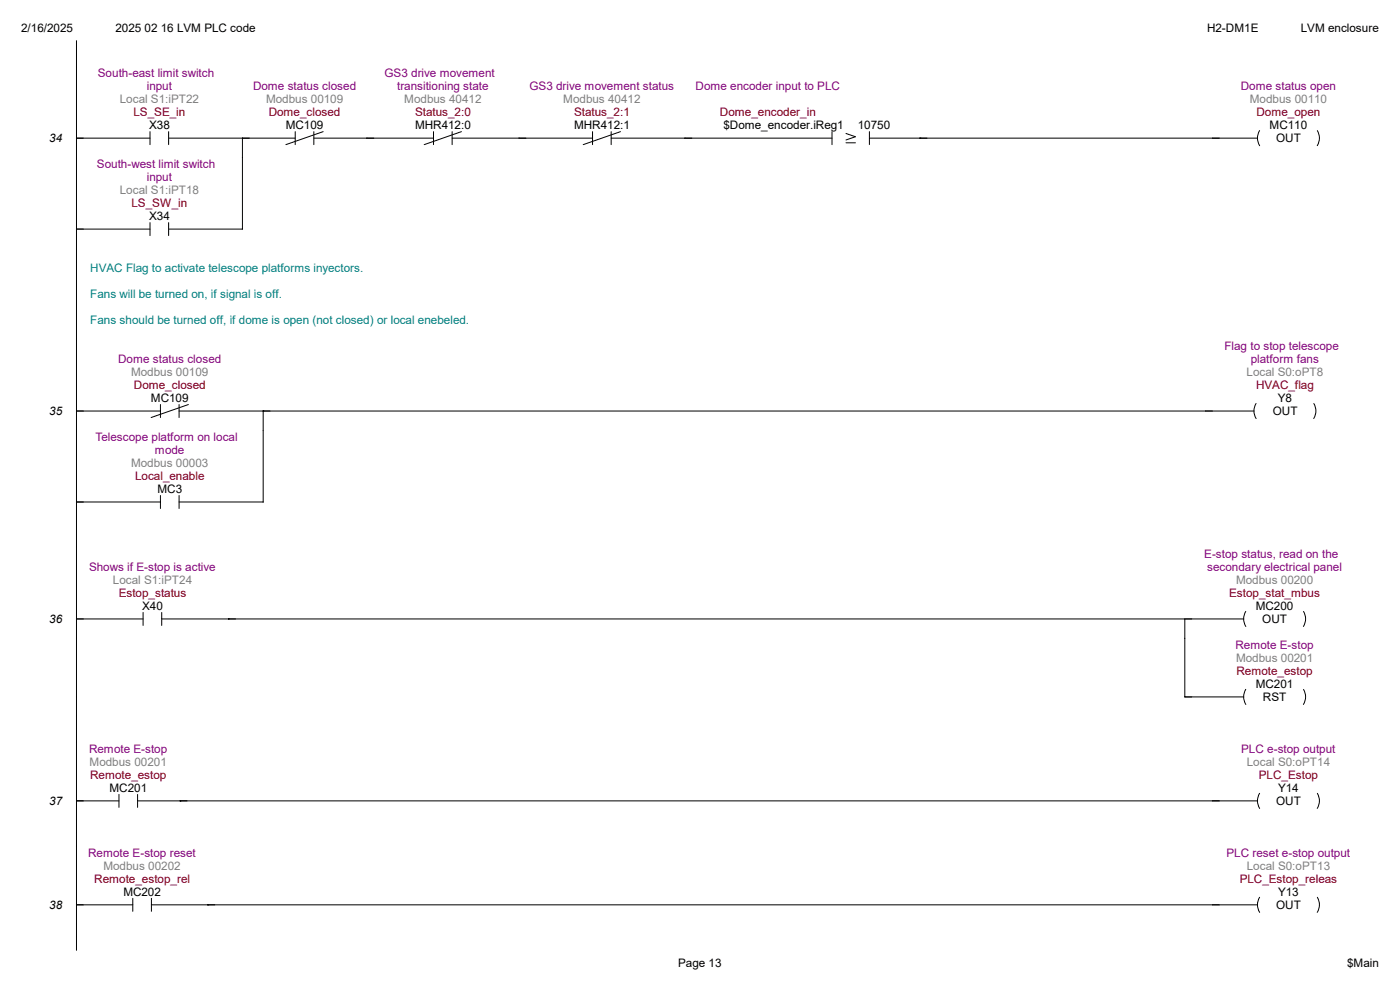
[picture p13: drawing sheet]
<svg xmlns="http://www.w3.org/2000/svg" width="420mm" height="297mm" viewBox="0 0 420 297" stroke-linecap="round" stroke-linejoin="round" font-family="sans-serif">
<defs><g id="words">
<g font-size="3.5">
<text x="6.3" y="9.5">2/16/2025</text>
<text x="34.6" y="9.5">2025 02 16 LVM PLC code</text>
<text x="362.1" y="9.5">H2-DM1E</text>
<text x="390.2" y="9.5">LVM enclosure</text>
<text x="44.7" y="38.7">X38</text>
<text x="85.7" y="38.7">MC109</text>
<text x="124.5" y="38.7">MHR412:0</text>
<text x="172.2" y="38.7">MHR412:1</text>
<text x="217" y="38.7">$Dome_encoder.iReg1</text>
<text x="257.3" y="38.7">10750</text>
<text x="380.9" y="38.7">MC110</text>
<text x="14.8" y="42.6">34</text>
<text x="382.8" y="42.6">OUT</text>
<text x="44.7" y="66">X34</text>
<text x="14.8" y="124.4">35</text>
<text x="45.3" y="120.5">MC109</text>
<text x="381.8" y="124.4">OUT</text>
<text x="383.4" y="120.5">Y8</text>
<text x="47.2" y="147.7">MC3</text>
<text x="42.6" y="182.8">X40</text>
<text x="376.7" y="182.8">MC200</text>
<text x="14.8" y="186.7">36</text>
<text x="378.7" y="186.7">OUT</text>
<text x="376.7" y="206.2">MC201</text>
<text x="378.9" y="210.1">RST</text>
<text x="32.9" y="237.3">MC201</text>
<text x="383.5" y="237.3">Y14</text>
<text x="14.8" y="241.2">37</text>
<text x="382.8" y="241.2">OUT</text>
<text x="37" y="268.5">MC202</text>
<text x="383.5" y="268.5">Y13</text>
<text x="14.8" y="272.4">38</text>
<text x="382.8" y="272.4">OUT</text>
<text x="203.5" y="289.9">Page 13</text>
<text x="404.1" y="289.9">$Main</text>
</g>
<g font-size="3.5" fill="#800080">
<text x="29.4" y="23.1">South-east limit switch</text>
<text x="115.4" y="23.1">GS3 drive movement</text>
<text x="44" y="27">input</text>
<text x="75.9" y="27">Dome status closed</text>
<text x="119.1" y="27">transitioning state</text>
<text x="158.8" y="27">GS3 drive movement status</text>
<text x="208.7" y="27">Dome encoder input to PLC</text>
<text x="372.2" y="27">Dome status open</text>
<text x="29.1" y="50.4">South-west limit switch</text>
<text x="44" y="54.3">input</text>
<text x="367.3" y="104.9">Flag to stop telescope</text>
<text x="35.4" y="108.8">Dome status closed</text>
<text x="375.2" y="108.8">platform fans</text>
<text x="28.6" y="132.2">Telescope platform on local</text>
<text x="46.5" y="136.1">mode</text>
<text x="361.3" y="167.2">E-stop status, read on the</text>
<text x="26.7" y="171.1">Shows if E-stop is active</text>
<text x="362.1" y="171.1">secondary electrical panel</text>
<text x="370.6" y="194.5">Remote E-stop</text>
<text x="26.7" y="225.6">Remote E-stop</text>
<text x="372.4" y="225.6">PLC e-stop output</text>
<text x="26.5" y="256.8">Remote E-stop reset</text>
<text x="368" y="256.8">PLC reset e-stop output</text>
</g>
<g font-size="3.5" fill="#808080">
<text x="35.9" y="30.9">Local S1:iPT22</text>
<text x="79.8" y="30.9">Modbus 00109</text>
<text x="121.3" y="30.9">Modbus 40412</text>
<text x="169" y="30.9">Modbus 40412</text>
<text x="374.9" y="30.9">Modbus 00110</text>
<text x="35.9" y="58.2">Local S1:iPT18</text>
<text x="39.3" y="112.7">Modbus 00109</text>
<text x="374" y="112.7">Local S0:oPT8</text>
<text x="39.3" y="140">Modbus 00003</text>
<text x="33.9" y="175">Local S1:iPT24</text>
<text x="370.8" y="175">Modbus 00200</text>
<text x="370.8" y="198.4">Modbus 00201</text>
<text x="26.9" y="229.5">Modbus 00201</text>
<text x="374.1" y="229.5">Local S0:oPT14</text>
<text x="31" y="260.7">Modbus 00202</text>
<text x="374.1" y="260.7">Local S0:oPT13</text>
</g>
<g font-size="3.5" fill="#800000">
<text x="40" y="34.8">LS_SE_in</text>
<text x="80.6" y="34.8">Dome_closed</text>
<text x="124.5" y="34.8">Status_2:0</text>
<text x="172.2" y="34.8">Status_2:1</text>
<text x="216" y="34.8">Dome_encoder_in</text>
<text x="376.9" y="34.8">Dome_open</text>
<text x="39.5" y="62.1">LS_SW_in</text>
<text x="40.2" y="116.6">Dome_closed</text>
<text x="376.8" y="116.6">HVAC_flag</text>
<text x="40.5" y="143.8">Local_enable</text>
<text x="35.6" y="178.9">Estop_status</text>
<text x="368.8" y="178.9">Estop_stat_mbus</text>
<text x="370.9" y="202.3">Remote_estop</text>
<text x="27.1" y="233.4">Remote_estop</text>
<text x="377.7" y="233.4">PLC_Estop</text>
<text x="28.3" y="264.6">Remote_estop_rel</text>
<text x="371.9" y="264.6">PLC_Estop_releas</text>
</g>
<g font-size="3.5" fill="#008080">
<text x="27.1" y="81.5">HVAC Flag to activate telescope platforms inyectors.</text>
<text x="27.1" y="89.3">Fans will be turned on, if signal is off.</text>
<text x="27.1" y="97.1">Fans should be turned off, if dome is open (not closed) or local enebeled.</text>
</g>
</g></defs>
<g fill="none" stroke="#000" stroke-width=".3">
<path d="M22.9 12.2v272.6M45 39.5v3.8M50.6 39.5v3.8M88.6 39.5v3.8M94.1 39.5v3.8M96.9 39.5l-11.1 3.8M130 39.5v3.8M135.6 39.5v3.8M138.4 39.5l-11.1 3.8M177.8 39.5v3.8M183.3 39.5v3.8M186.1 39.5l-11.1 3.8"/>
<path d="M249.6 39.5v3.8M260.8 39.5v3.8M377.9 39.1a4.3 4.3 0 0 0 0 4.6M395.2 39.1a4.3 4.3 0 0 1 0 4.6M22.9 41.4h22.1M50.6 41.4h38M72.7 41.4v27.3h-22.1M94.1 41.4h35.9M135.6 41.4h42.2M183.3 41.4h66.3M253.8 42.8h2.8M253.8 40l2.8 1-2.8 1"/>
<path d="M260.8 41.4h116.5M276 41.4h.1M22.9 68.7h22.1M45 66.7v3.9M50.6 66.7v3.9M22.9 123.2h25.2M48.1 121.2v3.9M53.7 123.2h322.5M53.7 121.2v3.9M56.5 121.2l-11.2 3.9M79 123.2h.1M79 123.2v27.3h-25.3"/>
<path d="M376.8 120.9a4.3 4.3 0 0 0 0 4.6M394.1 120.9a4.3 4.3 0 0 1 0 4.5M22.9 150.5h25.2M48.1 148.5v3.9M53.7 148.5v3.9M22.9 185.5h20M42.9 183.6v3.9M48.5 185.5h324.6M48.5 183.6v3.9M68.6 185.5h.1M355.4 185.5v23.4h17.7M373.7 183.2a4.3 4.3 0 0 0 0 4.6"/>
<path d="M391 183.3a4.3 4.3 0 0 1 0 4.5M373.7 206.6a4.3 4.3 0 0 0 0 4.5M391 206.6a4.3 4.3 0 0 1 0 4.5M35.7 238.1v3.9M41.3 238.1v3.9M377.9 237.8a4.3 4.3 0 0 0 0 4.5M395.2 237.8a4.3 4.3 0 0 1 0 4.5M22.9 240h12.8M41.3 240h336M54.1 240h.1M22.9 271.2h16.9M39.8 269.2v3.9"/>
<path d="M45.4 271.2h331.9M45.4 269.2v3.9M62.4 271.2h.1M377.9 268.9a4.3 4.3 0 0 0 0 4.6M395.2 268.9a4.3 4.3 0 0 1 0 4.5"/>
</g>
<g fill="#fff">
<path d="M203.5 286.8h13v3.9h-13z"/>
<path d="M404.1 286.8h9.5v3.9h-9.5z"/>
</g>
<use href="#words"/>
</svg>
